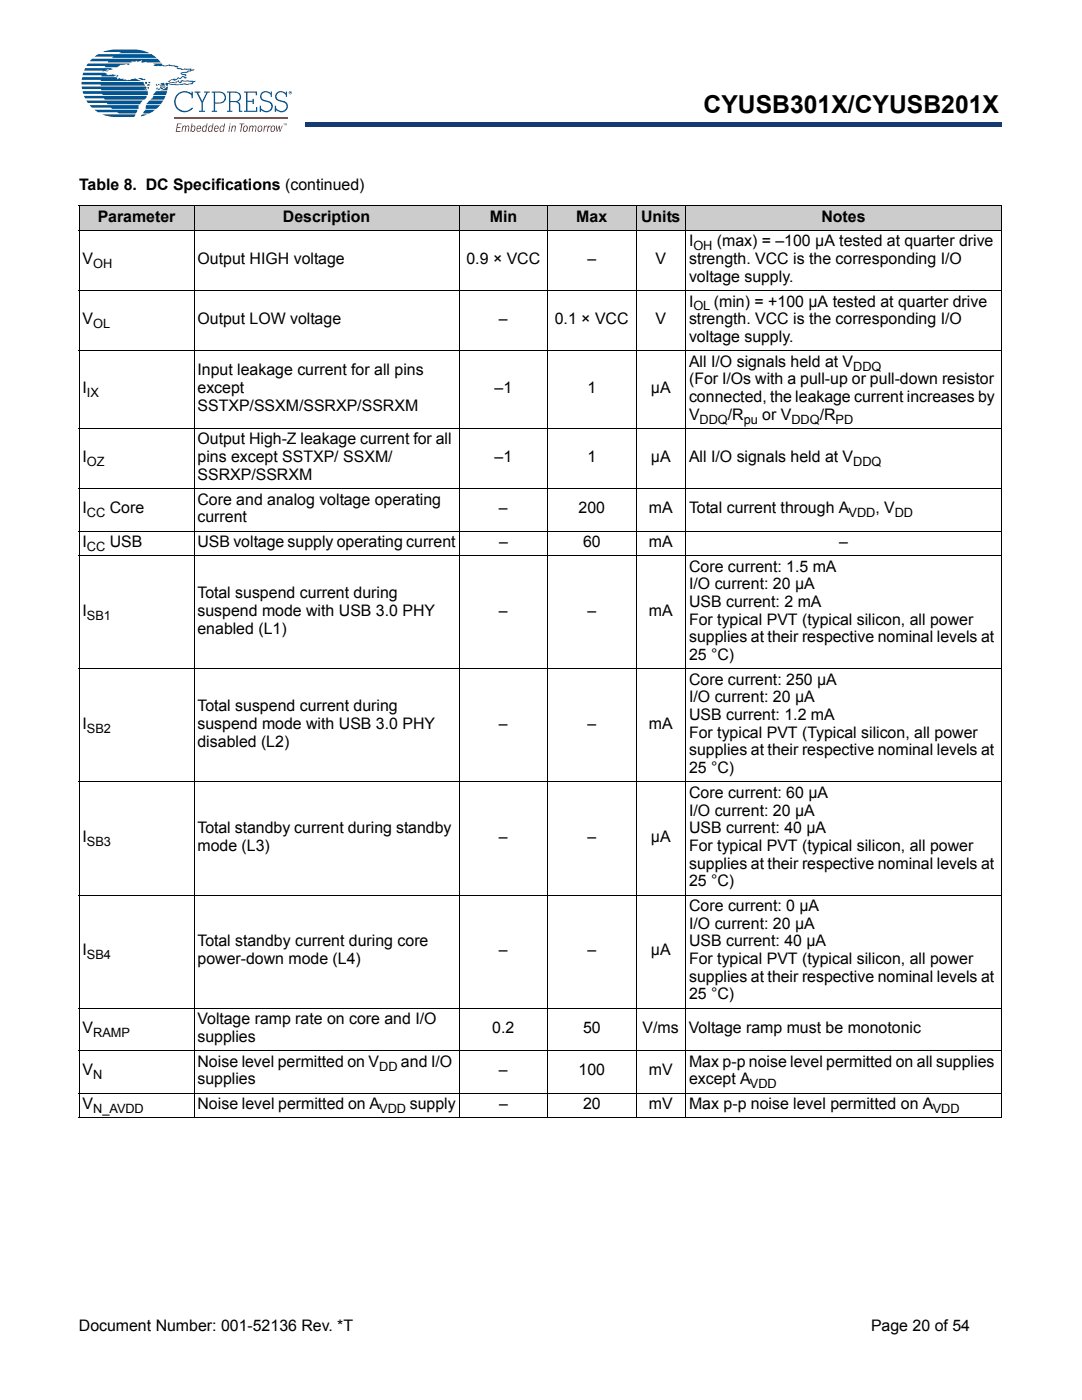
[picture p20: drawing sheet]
<svg xmlns="http://www.w3.org/2000/svg" width="216mm" height="279mm" viewBox="0 0 216 279" stroke-linecap="round" stroke-linejoin="round" font-family="sans-serif">
<defs><g id="words">
<text font-size="4.9" x="140.4" y="22.6">CYUSB301X/CYUSB201X</text>
<g font-size="3.2">
<text x="15.8" y="37.9">Table 8. DC Specifications (continued)</text>
<text x="19.5" y="44.2">Parameter</text>
<text x="56.5" y="44.2">Description</text>
<text x="97.7" y="44.2">Min</text>
<text x="115" y="44.2">Max</text>
<text x="127.9" y="44.2">Units</text>
<text x="163.9" y="44.2">Notes</text>
<text x="16.5" y="52.7">V</text>
<text x="39.4" y="52.7">Output HIGH voltage</text>
<text x="93.1" y="52.7">0.9 × VCC</text>
<text x="117.2" y="52.7">–</text>
<text x="130.8" y="52.7">V</text>
<text x="137.5" y="49.2">I</text>
<text x="137.5" y="52.7">strength. VCC is the corresponding I/O</text>
<text x="143" y="49.2">(max) = –100 µA tested at quarter drive</text>
<text x="137.5" y="56.2">voltage supply.</text>
<text x="16.5" y="64.7">V</text>
<text x="39.4" y="64.7">Output LOW voltage</text>
<text x="99.6" y="64.7">–</text>
<text x="110.7" y="64.7">0.1 × VCC</text>
<text x="130.8" y="64.7">V</text>
<text x="137.5" y="61.2">I</text>
<text x="137.5" y="64.7">strength. VCC is the corresponding I/O</text>
<text x="142.5" y="61.2">(min) = +100 µA tested at quarter drive</text>
<text x="137.5" y="68.2">voltage supply.</text>
<text x="39.4" y="74.9">Input leakage current for all pins</text>
<text x="137.5" y="76.7">(For I/Os with a pull-up or pull-down resistor</text>
<text x="137.5" y="73.2">All I/O signals held at V</text>
<text x="16.5" y="78.5">I</text>
<text x="39.4" y="78.5">except</text>
<text x="39.4" y="82">SSTXP/SSXM/SSRXP/SSRXM</text>
<text x="98.7" y="78.5">–1</text>
<text x="117.2" y="78.5">1</text>
<text x="129.9" y="78.5">µA</text>
<text x="137.5" y="80.2">connected, the leakage current increases by</text>
<text x="137.5" y="83.8">V</text>
<text x="145.2" y="83.8">/R</text>
<text x="152.1" y="83.8">or V</text>
<text x="163.6" y="83.8">/R</text>
<text x="39.4" y="88.7">Output High-Z leakage current for all</text>
<text x="16.5" y="92.2">I</text>
<text x="39.4" y="92.2">pins except SSTXP/ SSXM/</text>
<text x="39.4" y="95.7">SSRXP/SSRXM</text>
<text x="98.7" y="92.2">–1</text>
<text x="117.2" y="92.2">1</text>
<text x="129.9" y="92.2">µA</text>
<text x="137.5" y="92.2">All I/O signals held at V</text>
<text x="39.4" y="100.7">Core and analog voltage operating</text>
<text x="16.5" y="102.4">I</text>
<text x="21.9" y="102.4">Core</text>
<text x="39.4" y="104.2">current</text>
<text x="99.6" y="102.4">–</text>
<text x="115.4" y="102.4">200</text>
<text x="129.5" y="102.4">mA</text>
<text x="137.5" y="102.4">Total current through A</text>
<text x="174.7" y="102.4">, V</text>
<text x="16.5" y="109.2">I</text>
<text x="21.9" y="109.2">USB</text>
<text x="39.4" y="109.2">USB voltage supply operating current</text>
<text x="99.6" y="109.2">–</text>
<text x="116.3" y="109.2">60</text>
<text x="129.5" y="109.2">mA</text>
<text x="167.4" y="109.2">–</text>
<text x="39.4" y="119.4">Total suspend current during</text>
<text x="137.5" y="114.1">Core current: 1.5 mA</text>
<text x="137.5" y="117.6">I/O current: 20 µA</text>
<text x="16.5" y="122.9">I</text>
<text x="39.4" y="122.9">suspend mode with USB 3.0 PHY</text>
<text x="99.6" y="122.9">–</text>
<text x="117.2" y="122.9">–</text>
<text x="129.5" y="122.9">mA</text>
<text x="137.5" y="121.1">USB current: 2 mA</text>
<text x="137.5" y="124.7">For typical PVT (typical silicon, all power</text>
<text x="39.4" y="126.4">enabled (L1)</text>
<text x="137.5" y="128.2">supplies at their respective nominal levels at</text>
<text x="137.5" y="131.7">25 °C)</text>
<text x="137.5" y="136.7">Core current: 250 µA</text>
<text x="39.4" y="142">Total suspend current during</text>
<text x="137.5" y="140.2">I/O current: 20 µA</text>
<text x="137.5" y="143.7">USB current: 1.2 mA</text>
<text x="16.5" y="145.5">I</text>
<text x="39.4" y="145.5">suspend mode with USB 3.0 PHY</text>
<text x="39.4" y="149">disabled (L2)</text>
<text x="99.6" y="145.5">–</text>
<text x="117.2" y="145.5">–</text>
<text x="129.5" y="145.5">mA</text>
<text x="137.5" y="147.3">For typical PVT (Typical silicon, all power</text>
<text x="137.5" y="150.8">supplies at their respective nominal levels at</text>
<text x="137.5" y="154.3">25 °C)</text>
<text x="137.5" y="159.2">Core current: 60 µA</text>
<text x="39.4" y="166.3">Total standby current during standby</text>
<text x="137.5" y="162.8">I/O current: 20 µA</text>
<text x="137.5" y="166.3">USB current: 40 µA</text>
<text x="16.5" y="168.1">I</text>
<text x="39.4" y="169.8">mode (L3)</text>
<text x="99.6" y="168.1">–</text>
<text x="117.2" y="168.1">–</text>
<text x="129.9" y="168.1">µA</text>
<text x="137.5" y="169.8">For typical PVT (typical silicon, all power</text>
<text x="137.5" y="173.4">supplies at their respective nominal levels at</text>
<text x="137.5" y="176.9">25 °C)</text>
<text x="137.5" y="181.8">Core current: 0 µA</text>
<text x="137.5" y="185.4">I/O current: 20 µA</text>
<text x="16.5" y="190.6">I</text>
<text x="39.4" y="188.9">Total standby current during core</text>
<text x="99.6" y="190.6">–</text>
<text x="117.2" y="190.6">–</text>
<text x="129.9" y="190.6">µA</text>
<text x="137.5" y="188.9">USB current: 40 µA</text>
<text x="39.4" y="192.4">power-down mode (L4)</text>
<text x="137.5" y="192.4">For typical PVT (typical silicon, all power</text>
<text x="137.5" y="195.9">supplies at their respective nominal levels at</text>
<text x="137.5" y="199.5">25 °C)</text>
<text x="16.5" y="206.2">V</text>
<text x="39.4" y="204.4">Voltage ramp rate on core and I/O</text>
<text x="39.4" y="207.9">supplies</text>
<text x="98.2" y="206.2">0.2</text>
<text x="116.3" y="206.2">50</text>
<text x="128.2" y="206.2">V/ms Voltage ramp must be monotonic</text>
<text x="16.5" y="214.6">V</text>
<text x="39.4" y="212.9">Noise level permitted on V</text>
<text x="80" y="212.9">and I/O</text>
<text x="99.6" y="214.6">–</text>
<text x="115.4" y="214.6">100</text>
<text x="129.5" y="214.6">mV</text>
<text x="137.5" y="212.9">Max p-p noise level permitted on all supplies</text>
<text x="16.5" y="221.3">V</text>
<text x="39.4" y="221.3">Noise level permitted on A</text>
<text x="39.4" y="216.4">supplies</text>
<text x="81.8" y="221.3">supply</text>
<text x="99.6" y="221.3">–</text>
<text x="116.3" y="221.3">20</text>
<text x="129.5" y="221.3">mV</text>
<text x="137.5" y="216.4">except A</text>
<text x="137.5" y="221.3">Max p-p noise level permitted on A</text>
<text x="15.7" y="265.6">Document Number: 001-52136 Rev. *T</text>
<text x="173.8" y="265.6">Page 20 of 54</text>
</g>
<g font-size="2.6">
<text x="18.6" y="53.5">OH</text>
<text x="138.4" y="50">OH</text>
<text x="18.6" y="65.5">OL</text>
<text x="138.4" y="62">OL</text>
<text x="170.3" y="74">DDQ</text>
<text x="17.4" y="79.2">IX</text>
<text x="139.6" y="84.5">DDQ</text>
<text x="148.4" y="84.5">pu</text>
<text x="157.9" y="84.5">DDQ</text>
<text x="166.7" y="84.5">PD</text>
<text x="17.4" y="93">OZ</text>
<text x="170.3" y="93">DDQ</text>
<text x="17.4" y="103.2">CC</text>
<text x="169.3" y="103.2">VDD</text>
<text x="178.6" y="103.2">DD</text>
<text x="17.4" y="109.9">CC</text>
<text x="17.4" y="123.7">SB1</text>
<text x="17.4" y="146.3">SB2</text>
<text x="17.4" y="168.9">SB3</text>
<text x="17.4" y="191.4">SB4</text>
<text x="18.6" y="207">RAMP</text>
<text x="18.6" y="215.4">N</text>
<text x="75.7" y="213.7">DD</text>
<text x="149.6" y="217.2">VDD</text>
<text x="18.6" y="222.1">N_AVDD</text>
<text x="75.7" y="222.1">VDD</text>
<text x="186.1" y="222.1">VDD</text>
</g>
</g></defs>
<path d="M61 24.4h138.8v.9h-138.8z" fill="#163b71"/>
<path d="M61 24.4h138.9" fill="none" stroke="#163b71" stroke-width=".2"/>
<path d="M199.7 24.4h.2v1h-.2z" fill="#163b71"/>
<path d="M61 25.3h138.8" fill="none" stroke="#163b71" stroke-width=".2"/>
<path d="M61 24.3h.1v1h-.1z" fill="#163b71"/>
<path d="M16.3 9.9h42v16.5h-42z" fill="#fff"/>
<g fill="#005595">
<path d="M29.5 16.7l.5 .1-.1 .2-.6 .1z"/>
<path d="M16.3 17.3h12.8a.28 .28 0 0 1 0 .3 .28 .28 0 0 1-.3 .1l.6 .3h-9.2v-.2h-3.8z"/>
<path d="M17 13.6h5.5l-.4 .2h.4l-1.5 .2 .6 .1-.8 .1-.3 .1 .1-.2h-3.8z"/>
<path d="M18.9 11.3l.7-.5h10.6l1 .8h-8.8l.3-.3z"/>
<path d="M20.5 10.4l2-.5h4.5h-.2l1.6 .2 1.5 .5h-6.2l.5-.2z"/>
<path d="M16.4 15.4h6.9l.2 .5 .3-.3 .4 .2 .5-.1-.1 .2 1.2 .1a1.82 1.82 0 0 1 2.3 .2h-8v-.3h-3.8z"/>
<path d="M27.5 15.6h.6l.4 .1 .1 .1 .3-.1 .1 .2-.6 .1z"/>
<path d="M16.6 14.5h4.3l.4 .2h-.1a.85 .85 0 0 0 1 .2h1l-.4 .4h-2.6l.1-.3h-3.8z"/>
<path d="M23.2 15.1l.4-.1v.3h-.4z"/>
<path d="M17.6 12.7h8.1l.1 .1-.1 .1-.5-.1-.5 .1a1.76 1.76 0 0 0-1.3 .5h-2.5l.1-.2h-3.8z"/>
<path d="M30.6 12.7h1.6a.98 .98 0 0 0 1.4 .2h.4l.1 .1 1.5 .2-.2 .2 .1 .2 1 .2 .4-.2 1.3 .1-.1 .2h.7l-.8 .4-.3-.1-.1 .2-1.4 .2 .9 .3 .1 .2-.2 .2 .3 .2a.37 .37 0 0 1-.4 .2 .37 .37 0 0 1-.3-.3l-.6 .4-.5-.2-.2 .3h-.5l.3 .2h-.2a.69 .69 0 0 0-1 .2l1.1 .2v-.2l.7-.3 .2 .4a.61 .61 0 0 1 .9-.3l.6-.1 1.6 .2-.7 .6-2.9 .2-1.9-.3v.4h-.4a.31 .31 0 0 1-.1-.3 .31 .31 0 0 1 .2-.3l1 .2a5.2 5.2 0 0 0 2.6-.1l.5 .2 1-.2v-.1l.1-.2-2.1-.1-.1 .3-.2 .1h-.2l-.3-.3-.3 .1v.3l-1.4-.2-.3-.3 1.1-.5a.92 .92 0 0 0 1-.3l.2 .2 .4-.3a.45 .45 0 0 1 .8 .2l-.2-.3 .1-.2a.55 .55 0 0 1-.8-.5l1.2-.2 .2-.2 .5-.1-.2-.1h-1.6l-.7-.1-.2-.1-.1-.3h-.3l-.1-.2-4.2-.1 .4-.3-.2 .1z"/>
<path d="M32.1 16.6l.5-.1 .2 .2 .1 .4h-1l.4-.2-.3-.1z"/>
<path d="M31.2 16.8l.3 .3h-.3z"/>
<path d="M16.3 16.3h12.3l.4 .8h-8.9v-.3h-3.8z"/>
<path d="M31.5 16.8h.3l-.1 .2z"/>
<path d="M29.6 16.3h.4v.2l-.1 .1h-.2z"/>
<path d="M28.9 16.3h.5l-.3 .5z"/>
<path d="M29.5 17.3l.2 .1-.1 .4-.2-.2z"/>
<path d="M18.2 11.9l.2-.2h13l.7 .8h-2.9v-.2l-.8 .2-.2-.1v-.4l-.6 .3-.4-.2-.1 .2h-.8v.2h-4.8l.2-.3h-3.8z"/>
<path d="M31.9 17.3h1.2a.44 .44 0 0 1-.8 0l-.2 .1 .5 .2-.5 .1z"/>
<path d="M32.1 17.9l.7-.2 .7-.4-.1 .7h-1.4z"/>
<path d="M31.7 17.6l.2 .1v.2l-.5 .1z"/>
<path d="M31.3 17.5l.2 .1-.2 .3z"/>
<path d="M16.5 18.2h13v.2v.6h-9l-.1-.3h-3.8z"/>
<path d="M16.8 19.1h12.5v.2l-.5 .6h-7.9l-.1-.3h-3.8z"/>
<path d="M17.2 20.1h11.3l-.5 .7h-6.5l-.2-.2h-3.8z"/>
<path d="M17.9 21h9.8l-.1 .7h-5.2l-.3-.2h-3.8z"/>
<path d="M18.8 21.9h8.6l-.3 .7h-3.3l-.5-.2h-3.7z"/>
<path d="M20.4 22.8h6.6l-.2 .6h-3.7l-1.2-.1z"/>
<path d="M31.1 18.2h2.2l-.2 .8h-2.5z"/>
<path d="M30.6 19.1h2.4l-.3 .8h-2.7l.5-.5z"/>
<path d="M29.5 20.3l.3-.2h2.8l-.5 .7h-2.9z"/>
<path d="M29.2 21h2.7l-.7 .7h-2.1z"/>
<path d="M29 21.9h2l-1.2 .7h-1.2z"/>
<path d="M28.2 23l.2-.2h1l-1.3 .4z"/>
<path d="M35.4 18.8a2.15 2.15 0 0 1 2.8-.2v-.3h.3v1.3h-.3v-.6a1.84 1.84 0 0 0-2.7 0 1.84 1.84 0 0 0 .2 2.7 1.84 1.84 0 0 0 2.6-.3l.2 .2a2.11 2.11 0 0 1-3.1 .3 2.11 2.11 0 0 1 0-3.1z"/>
<path d="M38.8 18.3h1.2v.2h-.5l.8 1.7 .9-1.7h-.5v-.2h1.2v.2h-.4l-1 2v1.6h.4v.2h-1.2v-.2h.5v-1.6l-1-2h-.4z"/>
<path d="M48.7 18.3h2.6v.7h-.3v-.5h-1.6v1.6h1v-.4h.2v1.1h-.2v-.5h-1v1.8h1.7v-.7h.2v.9h-2.6v-.2h.4v-3.6h-.4z"/>
<path d="M52.1 18.6a1.28 1.28 0 0 1 1.9 0v-.3h.3v1h-.3a.89 .89 0 0 0-1.1-.9 .89 .89 0 0 0-.6 1.3l.5 .2a1.49 1.49 0 0 1 1.6 1.3 1.34 1.34 0 0 1-.9 1.2 1.34 1.34 0 0 1-1.4-.4v.3h-.3v-1.2h.3a.99 .99 0 0 0 1.1 1.1 .89 .89 0 0 0 .9-.8 .89 .89 0 0 0-.6-1 1.44 1.44 0 0 1-1.6-1.1z"/>
<path d="M55.1 18.6a1.28 1.28 0 0 1 1.9 0v-.3h.3v1h-.3a.89 .89 0 0 0-1-.9 .89 .89 0 0 0-.7 1.3l.5 .2a1.49 1.49 0 0 1 1.7 1.3 1.34 1.34 0 0 1-1 1.2 1.34 1.34 0 0 1-1.4-.4v.3h-.3v-1.2h.3a.99 .99 0 0 0 1.1 1.1 .89 .89 0 0 0 .9-.8 .89 .89 0 0 0-.6-1 1.44 1.44 0 0 1-1.6-1.1z"/>
<path d="M42.9 18.5v2a1.58 1.58 0 0 0 1.9-.7 .99 .99 0 0 0-1.1-1.3zM42.2 18.3a2.62 2.62 0 0 1 2.7 .4 1.21 1.21 0 0 1 0 1.4 1.21 1.21 0 0 1-1.2 .6h-.8v1.4h.4v.2h-1.1v-.2h.4v-3.6h-.4z"/>
<path d="M46 18.5v1.7h.9a.84 .84 0 0 0 .9-.9 .84 .84 0 0 0-1-.8zM45.3 18.3a2.71 2.71 0 0 1 2.6 .4 .99 .99 0 0 1-.5 1.6 .77 .77 0 0 1 .5 .9v.9h.4v.2h-.6v-1.1a.73 .73 0 0 0-.9-.8h-.8v1.7h.4v.2h-1.1v-.2h.4v-3.6h-.4z"/>
</g>
<path d="M34.8 23.5h22.6" fill="none" stroke="#e32525" stroke-width=".29"/>
<g fill="#e32525">
<path d="M35.3 24.6h.9v.2h-.7l-.1 .6h.6v.1h-.6l-.1 .7h.7v.1h-.9z"/>
<path d="M36.4 25.1h.2l-.1 .2 .4-.3 .2 .3a.35 .35 0 0 1 .5-.2 .35 .35 0 0 1 .2 .5l-.2 .7h-.1l.1-.9-.3-.2-.3 1.1h-.2l.2-.9-.2-.2a1.08 1.08 0 0 0-.4 1.1h-.2z"/>
<path d="M46.3 25.1h.1v.2a.35 .35 0 0 1 .5-.2 .35 .35 0 0 1 .1 .5l-.1 .7h-.2l.2-.9-.1-.2h-.2l-.3 1.1h-.2z"/>
<path d="M47.8 24.6h1v.2h-.4l-.3 1.5h-.2l.3-1.5h-.4z"/>
<path d="M49.8 25.1h.2l-.1 .2 .4-.3 .2 .3a.35 .35 0 0 1 .5-.2 .35 .35 0 0 1 .2 .5l-.2 .7h-.1l.1-.9-.3-.2-.3 1.1h-.2l.2-.9-.2-.2a1.08 1.08 0 0 0-.4 1.1h-.2z"/>
<path d="M52.7 25.1h.2l-.1 .3 .5-.4-.1 .3-.3 .1-.2 .9h-.2z"/>
<path d="M53.5 25.1h.1v.3l.4-.4v.3l-.4 .1-.2 .9h-.2z"/>
<path d="M55.1 25.1h.1l.1 .9 .3-.9h.2l.1 .9 .3-.9h.2l-.5 1.2h-.1l-.1-1-.4 1h-.1z"/>
<path d="M38.4 25.3l-.2 .6 .3 .3a.74 .74 0 0 0 .3-.9zM38.2 24.6h.2l-.1 .6 .3-.2a.68 .68 0 0 1 .4 .8 .68 .68 0 0 1-.7 .5l-.2-.2-.1 .2z"/>
<path d="M39.6 25.2l-.2 .4h.5l-.1-.4zM39.3 25.3a.43 .43 0 0 1 .8 0v.4l-.7 .1 .1 .4 .3-.1 .1-.2 .2 .1a.45 .45 0 0 1-.4 .3 .45 .45 0 0 1-.5-.2z"/>
<path d="M40.7 25.3l-.2 .6 .1 .3a.54 .54 0 0 0 .5-.4 .54 .54 0 0 0-.2-.6zM40.4 25.3l.4-.3 .3 .2 .1-.6h.2l-.3 1.7h-.1v-.1a.37 .37 0 0 1-.3 .1 .37 .37 0 0 1-.4-.2z"/>
<path d="M41.8 25.3l-.1 .6 .1 .3a.54 .54 0 0 0 .4-.4 .54 .54 0 0 0-.1-.6zM41.6 25.3l.4-.3 .3 .2 .1-.6h.2l-.3 1.7h-.1v-.1a.37 .37 0 0 1-.3 .1 .37 .37 0 0 1-.4-.2z"/>
<path d="M43.1 25.2l-.2 .4h.5l-.1-.4zM42.8 25.3a.43 .43 0 0 1 .8 0v.4l-.7 .1 .1 .4 .3-.1 .1-.2 .2 .1a.45 .45 0 0 1-.4 .3 .45 .45 0 0 1-.5-.2z"/>
<path d="M44.2 25.3l-.2 .6 .1 .3a.54 .54 0 0 0 .5-.4 .54 .54 0 0 0-.2-.6zM44 25.3l.4-.3 .2 .2 .1-.6h.2l-.3 1.7h-.1v-.1a.37 .37 0 0 1-.3 .1 .37 .37 0 0 1-.4-.2z"/>
<path d="M45.8 24.6h.2v.2h-.2zM45.8 25.1h.2l-.3 1.2h-.1z"/>
<path d="M48.8 25.3l-.1 .5 .2 .4a.58 .58 0 0 0 .1-1zM48.6 25.2a.45 .45 0 0 1 .8 .1 .69 .69 0 0 1 0 .7 .69 .69 0 0 1-.8 .3 .87 .87 0 0 1 0-1.1z"/>
<path d="M51.7 25.3l-.1 .5 .2 .4a.58 .58 0 0 0 .1-1zM51.6 25.2a.45 .45 0 0 1 .7 .1 .69 .69 0 0 1 0 .7 .69 .69 0 0 1-.7 .3 .87 .87 0 0 1 0-1.1z"/>
<path d="M54.3 25.3l-.1 .5 .2 .4a.58 .58 0 0 0 .1-1zM54.1 25.2a.45 .45 0 0 1 .8 .1 .69 .69 0 0 1 0 .7 .69 .69 0 0 1-.8 .3 .87 .87 0 0 1 0-1.1z"/>
<path d="M56.9 24.6l.1 .3 .2-.3v.4l-.1-.3v.3l-.2-.3v.3zM56.6 24.6h.2l-.1 .4z"/>
</g>
<path d="M57.9 18.4h.1zM57.8 18.3h.2l.1 .4-.2-.2-.1 .2zM57.7 18.5a.26 .26 0 0 0 .5 0 .26 .26 0 0 0-.5 0zM57.6 18.5a.35 .35 0 0 1 .7 0 .35 .35 0 0 1-.7 0z" fill="#005595"/>
<path d="M15.7 262.8h54.8v3.5h-54.8z" fill="#fff"/>
<g fill="#ccc">
<path d="M15.8 41.1h22.9v4.9h-22.9z"/>
<path d="M38.7 41.1h52.9v4.9h-52.9z"/>
<path d="M91.6 41.1h17.7v4.9h-17.7z"/>
<path d="M109.3 41.1h17.6v4.9h-17.6z"/>
<path d="M126.9 41.1h9.9v4.9h-9.9z"/>
<path d="M136.8 41.1h63.1v4.9h-63.1z"/>
</g>
<g fill="none" stroke="#000" stroke-width=".2">
<path d="M15.7 41.1h184.2M15.7 46h184.2M15.7 58h184.2M15.8 41.1v181.9M38.7 41v182.2M91.6 41v182.2M109.3 41v182.2M126.9 41v182.2M136.8 41v182.2M199.9 41.1v181.9M15.7 70h184.2M15.7 85.5h184.2"/>
<path d="M15.7 97.5h184.2M15.7 106h184.2M15.7 110.9h184.2M15.7 133.5h184.2M15.7 156.1h184.2M15.7 178.6h184.2M15.7 201.2h184.2M15.7 209.7h184.2M15.7 218.2h184.2M15.7 223.1h184.2"/>
</g>
<use href="#words"/>
</svg>
